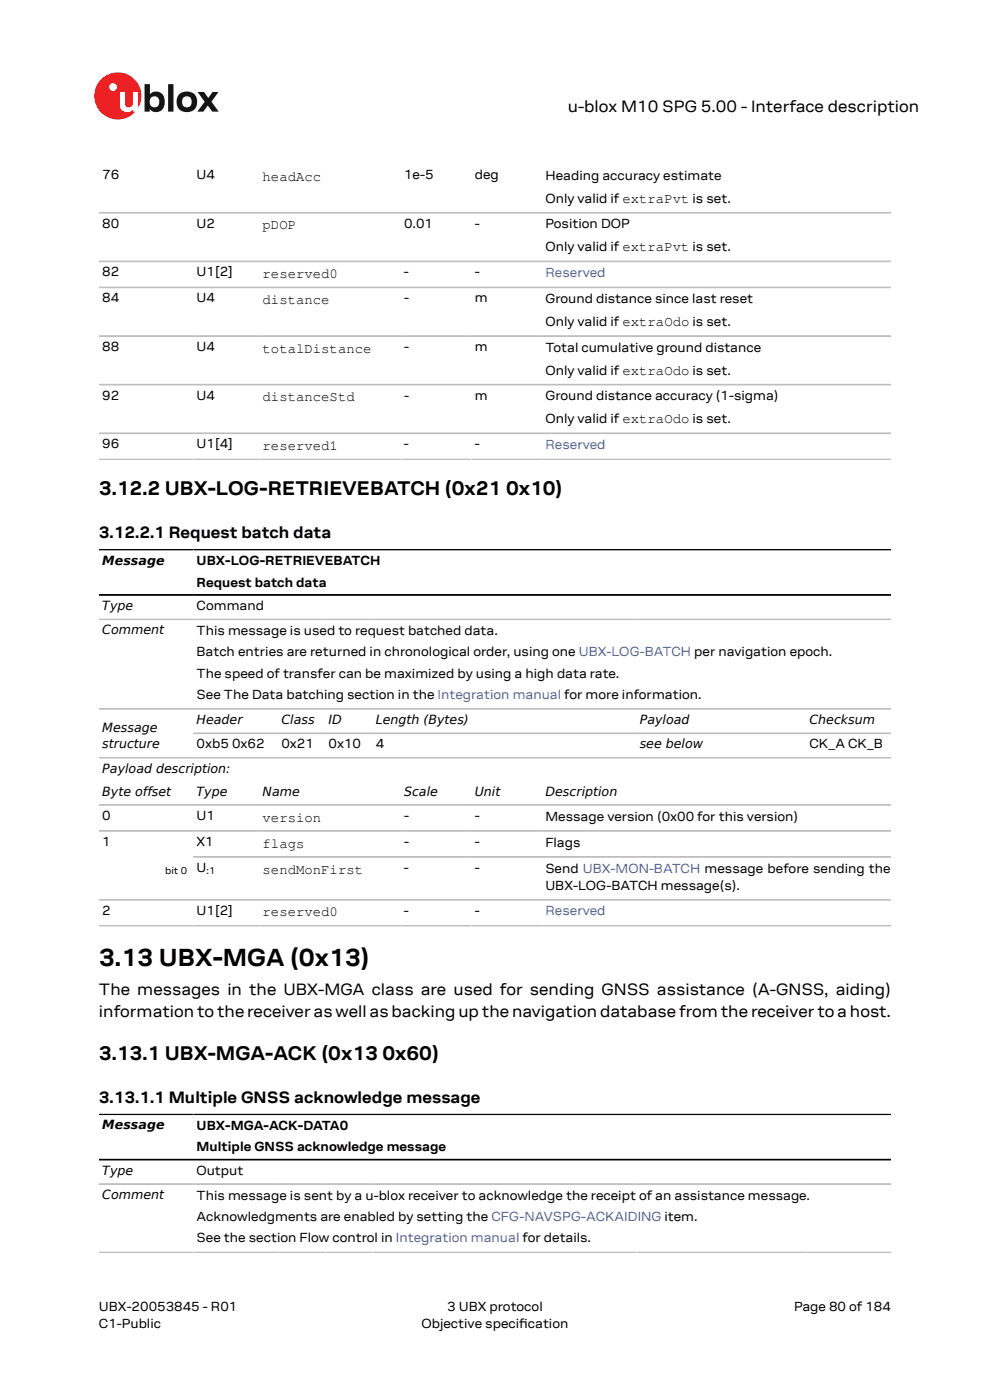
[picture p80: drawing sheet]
<svg xmlns="http://www.w3.org/2000/svg" width="210mm" height="297mm" viewBox="0 0 210 297" stroke-linecap="round" stroke-linejoin="round" font-family="sans-serif">
<defs><g id="words">
<text font-size="5.3" x="21" y="204.9">3.13 UBX-MGA (0x13)</text>
<g font-size="4.2">
<text x="21" y="105.1">3.12.2 UBX-LOG-RETRIEVEBATCH (0x21</text>
<text x="107.3" y="105.1">0x10)</text>
<text x="21" y="224.9">3.13.1 UBX-MGA-ACK (0x13</text>
<text x="81.1" y="224.9">0x60)</text>
</g>
<g font-size="3.5">
<text x="120.4" y="23.7">u-blox M10 SPG 5.00 - Interface description</text>
<text x="21" y="114.2">3.12.2.1 Request batch data</text>
<text x="21" y="211.1">The messages in the UBX-MGA class are used for sending GNSS assistance (A-GNSS, aiding)</text>
<text x="21" y="215.7">information to the receiver as well as backing up the navigation database from the receiver to a host.</text>
<text x="21" y="234">3.13.1.1 Multiple GNSS acknowledge message</text>
</g>
<g font-size="3">
<text x="55.7" y="38.4">headAcc</text>
<text x="55.7" y="48.7">pDOP</text>
<text x="55.7" y="59">reserved0</text>
<text x="55.7" y="64.5">distance</text>
<text x="55.7" y="74.8">totalDistance</text>
<text x="55.7" y="85.1">distanceStd</text>
<text x="55.7" y="95.5">reserved1</text>
<text x="55.7" y="174.3">version</text>
<text x="55.7" y="179.8">flags</text>
<text x="55.7" y="185.3">sendMonFirst</text>
<text x="55.7" y="194.4">reserved0</text>
</g>
<g font-size="2.8">
<text x="21.7" y="38">76</text>
<text x="41.7" y="38">U4</text>
<text x="85.7" y="38">1e-5</text>
<text x="100.7" y="38">deg</text>
<text x="115.7" y="38.1">Heading accuracy estimate</text>
<text x="115.7" y="43">Only valid if extraPvt is set.</text>
<text x="21.7" y="48.3">80</text>
<text x="41.7" y="48.3">U2</text>
<text x="85.7" y="48.3">0.01</text>
<text x="100.7" y="48.3">-</text>
<text x="115.7" y="48.4">Position DOP</text>
<text x="115.7" y="53.3">Only valid if extraPvt is set.</text>
<text x="21.7" y="58.6">82</text>
<text x="41.7" y="58.6">U1[2]</text>
<text x="85.7" y="58.6">-</text>
<text x="100.7" y="58.6">-</text>
<text x="21.7" y="64.1">84</text>
<text x="41.7" y="64.1">U4</text>
<text x="85.7" y="64.1">-</text>
<text x="100.7" y="64.1">m</text>
<text x="115.7" y="64.3">Ground distance since last reset</text>
<text x="115.7" y="69.2">Only valid if extraOdo is set.</text>
<text x="21.7" y="74.5">88</text>
<text x="41.7" y="74.5">U4</text>
<text x="85.7" y="74.5">-</text>
<text x="100.7" y="74.5">m</text>
<text x="115.7" y="74.6">Total cumulative ground distance</text>
<text x="115.7" y="79.5">Only valid if extraOdo is set.</text>
<text x="21.7" y="84.8">92</text>
<text x="41.7" y="84.8">U4</text>
<text x="85.7" y="84.8">-</text>
<text x="100.7" y="84.8">m</text>
<text x="115.7" y="84.9">Ground distance accuracy (1-sigma)</text>
<text x="115.7" y="89.8">Only valid if extraOdo is set.</text>
<text x="21.7" y="95.1">96</text>
<text x="41.7" y="95.1">U1[4]</text>
<text x="85.7" y="95.1">-</text>
<text x="100.7" y="95.1">-</text>
<text x="41.7" y="119.9">UBX-LOG-RETRIEVEBATCH</text>
<text x="41.7" y="124.5">Request batch data</text>
<text x="41.7" y="129.4">Command</text>
<text x="41.7" y="134.7">This message is used to request batched data.</text>
<text x="41.7" y="139.2">Batch entries are returned in chronological order, using one UBX-LOG-BATCH per navigation epoch.</text>
<text x="41.7" y="143.7">The speed of transfer can be maximized by using a high data rate.</text>
<text x="41.7" y="148.3">See The Data batching section in the Integration manual for more information.</text>
<text x="41.7" y="158.7">0xb5 0x62</text>
<text x="59.7" y="158.7">0x21</text>
<text x="69.7" y="158.7">0x10</text>
<text x="79.7" y="158.7">4</text>
<text x="171.7" y="158.7">CK_A CK_B</text>
<text x="21.7" y="173.9">0</text>
<text x="41.7" y="173.9">U1</text>
<text x="85.7" y="173.9">-</text>
<text x="100.7" y="173.9">-</text>
<text x="21.7" y="179.4">1</text>
<text x="41.7" y="179.4">X1</text>
<text x="85.7" y="179.4">-</text>
<text x="100.7" y="179.4">-</text>
<text x="115.7" y="174.1">Message version (0x00 for this version)</text>
<text x="115.7" y="179.6">Flags</text>
<text x="41.7" y="185">U</text>
<text x="85.7" y="185">-</text>
<text x="100.7" y="185">-</text>
<text x="115.7" y="185.1">Send UBX-MON-BATCH message before sending the</text>
<text x="115.7" y="188.8">UBX-LOG-BATCH message(s).</text>
<text x="21.7" y="194.1">2</text>
<text x="41.7" y="194.1">U1[2]</text>
<text x="85.7" y="194.1">-</text>
<text x="100.7" y="194.1">-</text>
<text x="41.7" y="239.7">UBX-MGA-ACK-DATA0</text>
<text x="41.7" y="244.2">Multiple GNSS acknowledge message</text>
<text x="41.7" y="249.2">Output</text>
<text x="41.7" y="254.5">This message is sent by a u-blox receiver to acknowledge the receipt of an assistance message.</text>
<text x="41.7" y="259">Acknowledgments are enabled by setting the CFG-NAVSPG-ACKAIDING item.</text>
<text x="41.7" y="263.5">See the section Flow control in Integration manual for details.</text>
<text x="21" y="278">UBX-20053845 - R01</text>
<text x="21" y="281.8">C1-Public</text>
<text x="89.4" y="281.8">Objective specifcation</text>
<text x="94.9" y="278">3 UBX protocol</text>
<text x="110.1" y="281.8">i</text>
<text x="168.4" y="278">Page 80 of 184</text>
</g>
<g font-size="2.8" fill="#4664b4">
<text x="115.7" y="58.8">Reserved</text>
<text x="115.7" y="95.2">Reserved</text>
<text x="115.7" y="194.2">Reserved</text>
</g>
<g font-size="2.7">
<text x="21.7" y="119.8">Message</text>
<text x="21.7" y="129.4">Type</text>
<text x="21.7" y="134.6">Comment</text>
<text x="21.7" y="155.3">Message</text>
<text x="41.7" y="153.6">Header</text>
<text x="59.7" y="153.6">Class</text>
<text x="69.7" y="153.6">ID</text>
<text x="79.7" y="153.6">Length (Bytes)</text>
<text x="135.7" y="153.6">Payload</text>
<text x="171.7" y="153.6">Checksum</text>
<text x="21.7" y="158.8">structure</text>
<text x="135.7" y="158.8">see below</text>
<text x="21.7" y="163.9">Payload description:</text>
<text x="21.7" y="168.8">Byte offset</text>
<text x="41.7" y="168.8">Type</text>
<text x="55.7" y="168.8">Name</text>
<text x="85.7" y="168.8">Scale</text>
<text x="100.7" y="168.8">Unit</text>
<text x="115.7" y="168.8">Description</text>
<text x="21.7" y="239.6">Message</text>
<text x="21.7" y="249.2">Type</text>
<text x="21.7" y="254.4">Comment</text>
</g>
<g font-size="2.1">
<text x="35" y="185.5">bit 0</text>
<text x="43.8" y="185.5">:1</text>
</g>
</g></defs>
<circle cx="25" cy="20.4" r="5" fill="#ed2023"/>
<circle cx="24" cy="18.5" r=".83" fill="#fff"/>
<g fill="#151516">
<path d="M35.7 17.9h1.1v5.8h-1.1z"/>
<path d="M41.9 19.5h1.4l.9 1.3 .9-1.3h1.3l-1.6 2.1 1.6 2.1h-1.4l-.9-1.3-1 1.3h-1.2l1.5-2.1z"/>
<path d="M32 20.7a1.17 1.17 0 0 0-.1 1.5 1.17 1.17 0 0 0 1.4 .4 1.16 1.16 0 0 0 .4-1.6 1.16 1.16 0 0 0-1.7-.3zM30.7 17.9h1.1v2.1a1.82 1.82 0 0 1 2.2-.4 1.82 1.82 0 0 1 .9 2 1.83 1.83 0 0 1-1 2 1.83 1.83 0 0 1-2.1-.5v.6h-1.1z"/>
<path d="M38.9 20.7a1.18 1.18 0 0 0-.2 1.5 1.18 1.18 0 0 0 1.5 .4 1.18 1.18 0 0 0 .4-1.5 1.18 1.18 0 0 0-1.5-.5zM37.4 21.6a2.25 2.25 0 0 1 4.5 0 2.25 2.25 0 0 1-4.5 0z"/>
</g>
<path d="M25.4 19.5h1.1v2.5a.84 .84 0 0 0 1 .8 .84 .84 0 0 0 .7-1v-2.3h1.1v4.2h-1.1v-.5a1.59 1.59 0 0 1-1.8 .5 1.59 1.59 0 0 1-1-1.5z" fill="#fff"/>
<g fill="none" stroke="#bebebe" stroke-width=".35">
<path d="M21 45.1h168M21 55.5h168M21 61h168M21 71.3h168M21 81.6h168M21 91.9h168M21 97.4h168M21 131.4h168M21 150.4h168M189 155.6h-148M21 160.7h168M21 170.8h168"/>
<path d="M21 176.3h168M21 190.9h168M21 196.4h168M41 181.8h148M21 251.2h168M21 265.7h168"/>
</g>
<path d="M21 116.6h168M21 126.2h168M21 236.4h168M21 246h168" fill="none" stroke="#000" stroke-width=".35"/>
<use href="#words"/>
</svg>
